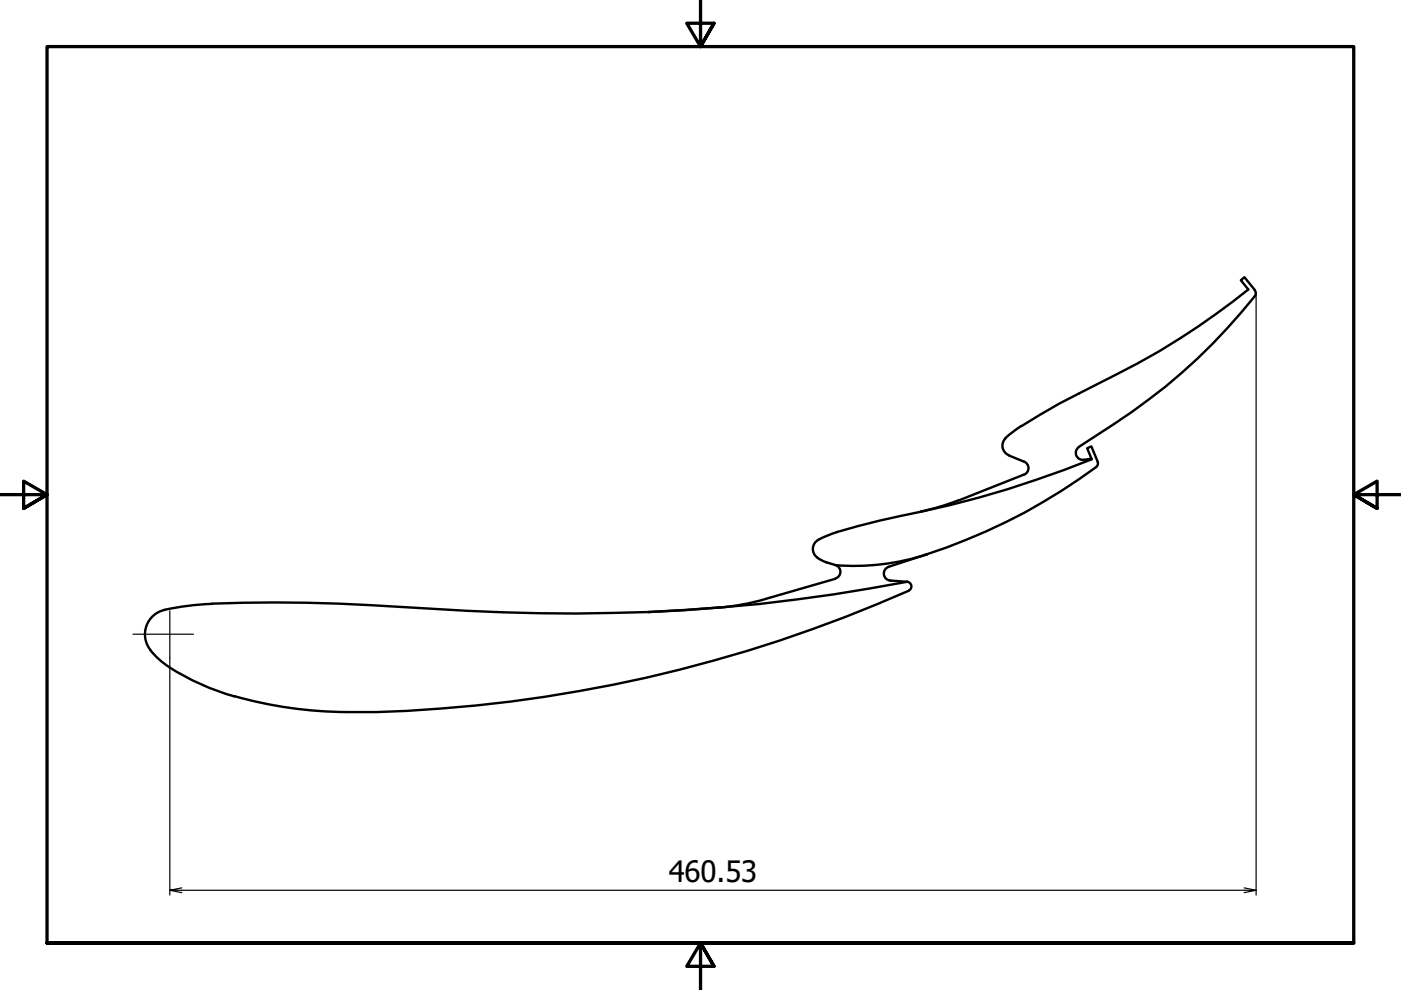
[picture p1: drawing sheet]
<svg xmlns="http://www.w3.org/2000/svg" width="297mm" height="210mm" viewBox="0 0 297 210" stroke-linecap="round" stroke-linejoin="round" font-family="sans-serif">
<defs><g id="words">
<text font-size="6.2" x="141.8" y="187">460.53</text>
</g></defs>
<!-- layer: Visible (ISO) -->
<g fill="none" stroke="#000" stroke-width=".51">
<path d="M266 61.5a.98 .98 0 0 1 0 1.3M266 61.4l-2.2-2.6-.7 .6 1.6 2a157.8 157.8 0 0 1-28.3 18.1 171.8 171.8 0 0 0-21.3 11.8l-1.9 1.6M266.1 62.8a124.6 124.6 0 0 1-29.9 27.1l-7.4 4.8M213.3 92.9a2.19 2.19 0 0 0 .6 3.6M213.9 96.6l3.2 1.3M217.1 97.9a1.49 1.49 0 0 1 1 1.4 1.49 1.49 0 0 1-1 1.3M228.8 94.8a1.49 1.49 0 0 0-.6 1.7 1.49 1.49 0 0 0 1.6 1M231.4 97.3l-1.7 .2M232.4 99a124 124 0 0 1-35.9 18.5M232.7 97.9a.98 .98 0 0 1-.3 1.1M232.7 97.9l-1.3-3.2-.9 .3 1 2.4a218 218 0 0 1-40.5 12l-4.6 1-9 2.4M173.2 118.2l2 1"/>
<path d="M173.5 114.5a2.19 2.19 0 0 0-.3 3.7M175.2 119.2l1.9 .6M177.1 119.8a1.49 1.49 0 0 1 1.1 1.4 1.49 1.49 0 0 1-1.1 1.5M177.5 112.8l-3.9 1.6M196.5 117.5l-8.1 2.7M196.6 117.5a50.1 50.1 0 0 1-19.5 2.3M203.3 106.1l-4.4 1.5-3.7 .9M217.1 100.6l-13.8 5.5M34.9 129.3l7-1.1a292.4 292.4 0 0 1 36.6 .1 503 503 0 0 0 59 1.5M34.9 129.3a5.4 5.4 0 0 0-2.6 9 22.9 22.9 0 0 0 8 5.7 52.4 52.4 0 0 0 9.4 3.7M152.4 128.8l-14.9 1M162.3 127a50 50 0 0 1-9.9 1.8"/>
<path d="M177.1 122.7l-14.7 4.3M188.4 120.2a1.49 1.49 0 0 0-1 1.6 1.49 1.49 0 0 0 1.4 1.3l3.5 .3a374.1 374.1 0 0 1-54.8 6.4M192.3 123.4a.98 .98 0 0 1 .9 .8 .98 .98 0 0 1-.6 1M192.7 125.3a301.5 301.5 0 0 1-112.8 25.7h-6.5a89.2 89.2 0 0 1-23.7-3.4"/>
</g>
<!-- layer: Border (ISO) -->
<path d="M148.5 -.1v10l-2.9-5h5.8l-2.9 5 2.9-5M0 104.9h10l-5-2.9v5.8l5-2.9-5 2.9M297 104.9h-10l5-2.9v5.8l-5-2.9 5 2.9M10 199.9v-190h277v190h-277h277M151.4 204.9l-2.9-5 2.9 5h-5.8l2.9-5v10" fill="none" stroke="#000" stroke-width=".7"/>
<!-- layer: Center Mark (ISO) -->
<path d="M28.2 134.5h12.8M36 129.5v10" fill="none" stroke="#000" stroke-width=".25"/>
<!-- layer: Dimension (ISO) -->
<path d="M266.3 62.1v127.7M36 139.5v50.3M36 188.8l2.5 .5M38.5 188.2l-2.5 .6h230.3l-2.5 .5M263.8 188.2l2.5 .6" fill="none" stroke="#000" stroke-width=".25"/>
<use href="#words"/>
</svg>
